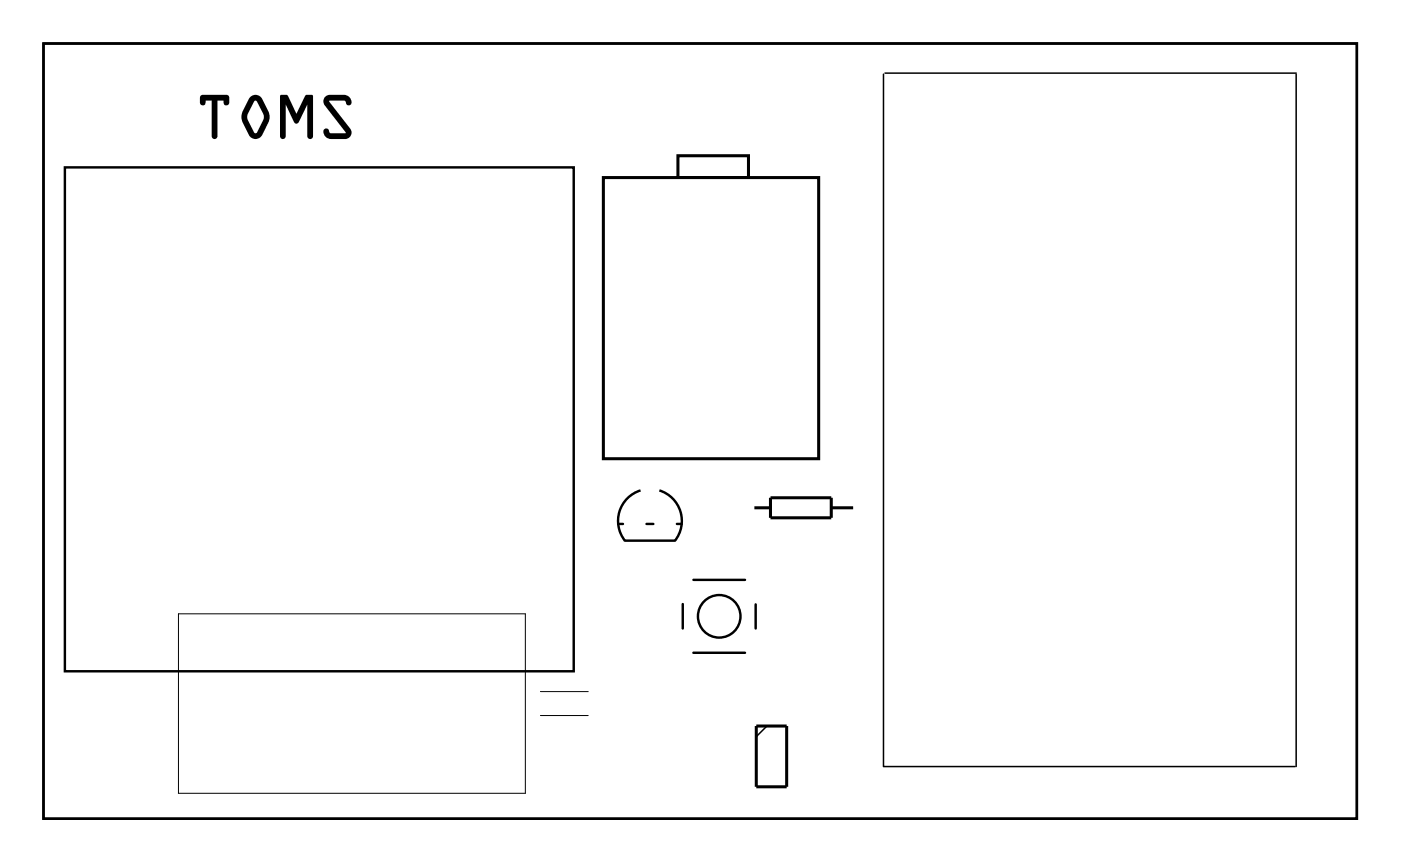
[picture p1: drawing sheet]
<svg xmlns="http://www.w3.org/2000/svg" width="117mm" height="72mm" viewBox="0 0 117 72" stroke-linecap="round" stroke-linejoin="round" font-family="sans-serif">
<g fill="none" stroke="#000" stroke-width=".2">
<path d="M3.6 3.6h109.8v64.8h-109.8zM5.4 14h42.6v42.1h-42.6zM51.7 43.8h.4M53.5 41a2.67 2.67 0 0 0-1.3 4.2h4.2a2.67 2.67 0 0 0-1.3-4.2M54 43.8h.6M56.6 43.8h.4M57.1 50.5v2M58 48.5h4.3M58 54.6h4.3M63.2 50.5v2"/>
<circle cx="60.1" cy="51.5" r="1.78"/>
</g>
<g fill="#000">
<path d="M3.6 3.6h109.8v64.8h-109.8zM3.6 3.6v64.8h109.8v-64.8z"/>
<path d="M16.8 8l.2-.1h2l.2 .2v.5a.26 .26 0 0 1-.4 .2 .26 .26 0 0 1-.1-.4h-.5v3a.24 .24 0 0 1-.3 .2 .24 .24 0 0 1-.2-.2v-3h-.5a.27 .27 0 0 1-.1 .3 .27 .27 0 0 1-.3 0l-.1-.5zM16.8 8l-.1 .6 .2 .2 .2-.1 .1-.3h.5v3l.1 .2h.2l.2-.2v-3h.5v.3l.3 .1 .2-.2-.1-.5-.2-.2h-1.9zM20.9 8.1l.1-.1a.62 .62 0 0 1 .9 .3l.5 1a1.06 1.06 0 0 1 0 1l-.5 1a.63 .63 0 0 1-1.1 0l-.5-1-.1-.5 .1-.5zM20.9 8.1l-.6 1.2-.1 .5 .1 .5 .5 1 .2 .2a.61 .61 0 0 0 .7 0l.2-.2 .5-1 .1-.5-.1-.5-.5-1-.2-.3a.62 .62 0 0 0-.8 .1zM21.3 8.4l-.6 1.4 .5 1.3h.2h.1l.6-1.3-.6-1.3zM21.3 8.4l.2 .1 .6 1.3-.6 1.3h-.1h-.2l-.5-1.3zM23.4 8h.6l.8 1.5 .8-1.5h.5l.1 3.4-.1 .2h-.3l-.1-.2v-2.7l-.7 1.4a.24 .24 0 0 1-.4 .2l-.7-1.6v2.7l-.2 .2h-.2l-.1-.2zM23.4 8v3.4a.24 .24 0 0 0 .2 .2 .24 .24 0 0 0 .3-.2v-2.7l.7 1.5 .2 .1 .2-.1 .7-1.5v2.7l.1 .2 .3-.1 .1-.1v-3.4l-.2-.1-.4 .1-.8 1.5-.8-1.5zM27.2 8.1l.4-.2h1.1a.54 .54 0 0 1 .6 .3 .54 .54 0 0 1-.1 .6l-.2-.1-.1-.2-.2-.1-1.2 .1 1.8 2.2a.54 .54 0 0 1 0 .6 .54 .54 0 0 1-.4 .3h-1.4l-.4-.3v-.4l.2-.2 .1 .1 .2 .3h.1h1.2l-1.8-2.3-.1-.3zM27.2 8.1a.55 .55 0 0 0-.1 .7l1.8 2.3h-1.2l-.2-.2a.24 .24 0 0 0-.2-.2 .24 .24 0 0 0-.3 .3l.2 .4 .5 .2h1.4l.3-.3v-.2l-.1-.4-1.8-2.2 .1-.1h1.1l.2 .1 .1 .2 .2 .1 .2-.1-.1-.5-.2-.2-.4-.1h-1.1z"/>
<path d="M16.8 8l.2-.1h2l.2 .2v.5a.26 .26 0 0 1-.4 .2 .26 .26 0 0 1-.1-.4h-.5v3a.24 .24 0 0 1-.3 .2 .24 .24 0 0 1-.2-.2v-3h-.5a.26 .26 0 0 1-.1 .4 .26 .26 0 0 1-.4-.2zM20.9 8.1a.62 .62 0 0 1 1 .2l.6 1.1v.4v.3l-.6 1.2a.62 .62 0 0 1-1.1 0l-.5-1-.1-.5 .1-.5zM21.3 8.4l-.6 1.4 .5 1.3h.2h.1l.6-1.3-.6-1.3zM23.4 8h.6l.8 1.5 .8-1.5h.5l.1 3.4a.24 .24 0 0 1-.3 .2 .24 .24 0 0 1-.2-.2v-2.7l-.7 1.4a.24 .24 0 0 1-.2 .2 .24 .24 0 0 1-.3-.2l-.6-1.4v2.7a.24 .24 0 0 1-.3 .2 .24 .24 0 0 1-.2-.2zM27.2 8.1l.4-.2h1.1a.54 .54 0 0 1 .6 .3 .54 .54 0 0 1-.1 .6 .4 .4 0 0 1-.4-.4h-1.2l-.1 .1 1.8 2.2a.54 .54 0 0 1 0 .6 .54 .54 0 0 1-.4 .3h-1.2a.54 .54 0 0 1-.6-.2 .54 .54 0 0 1 .1-.6 .39 .39 0 0 1 .4 .3h1.3l-1.8-2.3a.55 .55 0 0 1 .1-.7z"/>
</g>
<path d="M50.4 14.8h18v23.5h-18zM56.7 13h5.9v1.8h-5.9zM63.1 42.4h1.3M64.4 41.6h5.1v1.7h-5.1zM69.5 42.4h1.8M63.2 60.7h2.6v5.1h-2.6z" fill="none" stroke="#000" stroke-width=".25"/>
<path d="M73.9 6.2v57.9M74 6.1h34.4M108.4 6.2v57.9M64.1 60.7l-.9 .9M73.9 64.1h34.4" fill="none" stroke="#000" stroke-width=".13"/>
<path d="M14.9 51.3h29v15h-29zM45.2 57.8h4M45.2 59.8h4" fill="none" stroke="#000" stroke-width=".08"/>
</svg>
